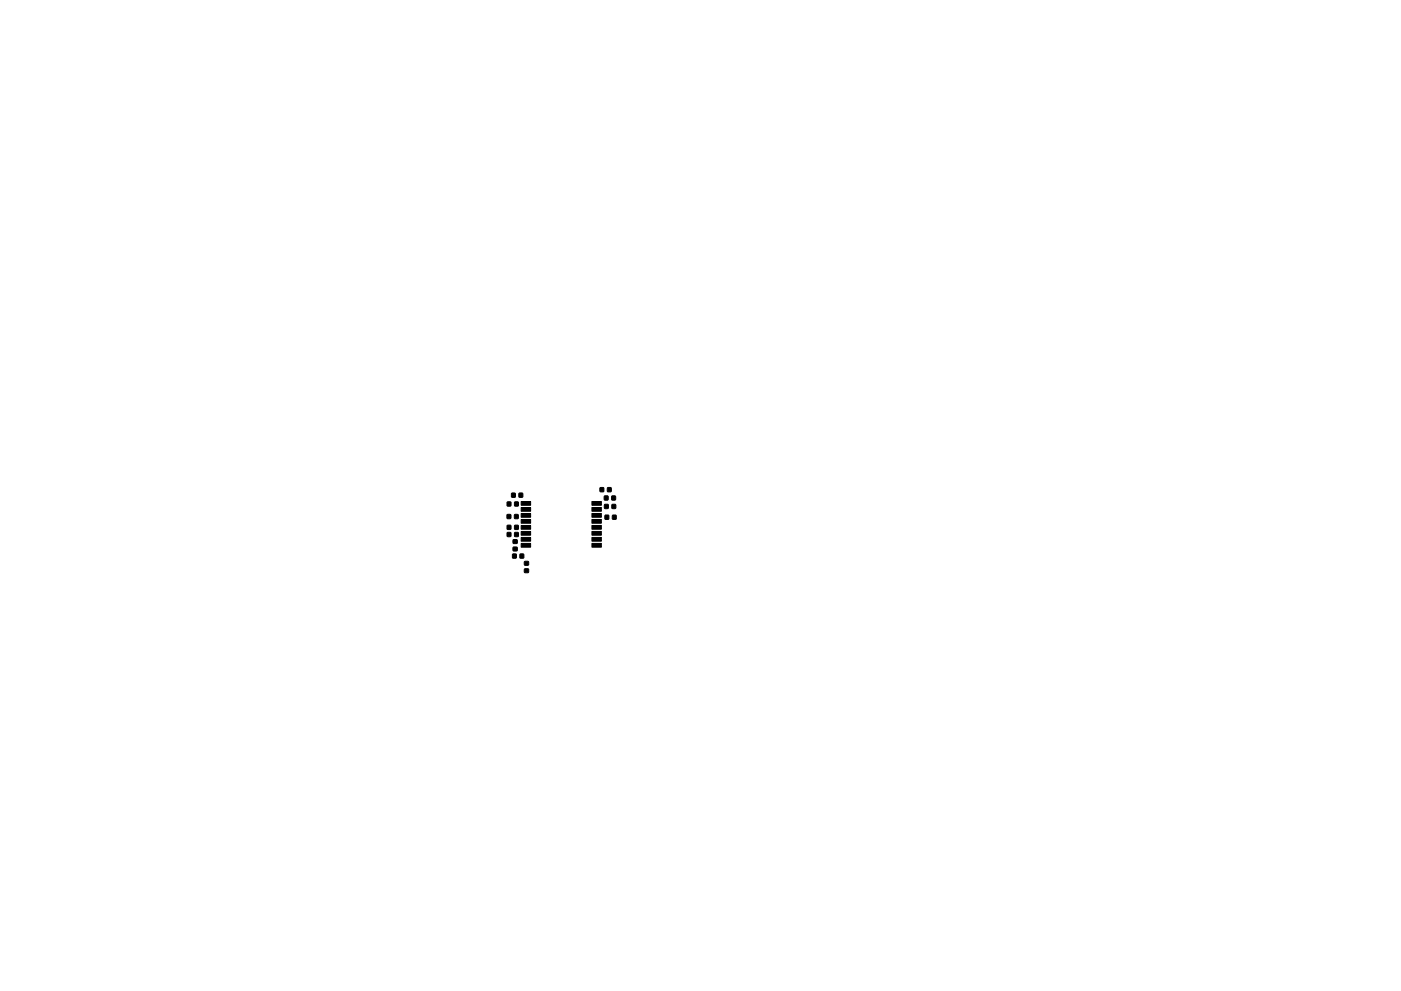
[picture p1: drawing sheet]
<svg xmlns="http://www.w3.org/2000/svg" width="297mm" height="210mm" viewBox="0 0 297 210" stroke-linecap="round" stroke-linejoin="round" font-family="sans-serif">
<g fill="#000" stroke="#000" stroke-width=".21">
<path d="M107.5 109.2h.8v.8h-.8zM107.6 106.5h.7v.9l-.8-.1zM107.6 113h.7v.8h-.8zM107.6 111.5h.7v.8h-.8zM108.5 104.7h.7v.8h-.7zM108.7 117.6h.8l-.1 .8h-.7zM108.8 116.1h.8v.7l-.8 .1zM108.8 114.5h.8v.8h-.8zM109.1 109.2h.8l-.1 .8h-.7zM109.1 106.5h.8v.9l-.8-.1zM109.1 113h.8v.8h-.8zM109.1 111.5h.8v.8h-.8z"/>
<path d="M110.1 104.7h.7v.8h-.8zM110.3 117.6h.7v.8h-.7zM111.2 119.1h.8v.8h-.8zM110.5 106.4h2v.8h-2zM110.5 107.7h2v.8h-2zM110.5 108.9h2v.8h-2zM110.5 110.2h2v.8h-2zM110.5 111.5h2v.8h-2zM110.5 112.8h2v.8h-2zM110.5 114h2v.8h-2zM110.5 115.3h2v.8h-2zM125.5 106.4h2v.8h-2z"/>
<path d="M125.5 107.7h2v.8h-2zM125.5 108.9h2v.8h-2zM125.5 110.2h2v.8h-2zM125.5 111.5h2v.8h-2zM125.5 112.8h2v.8h-2zM125.5 114h2v.8h-2zM125.5 115.3h2v.8h-2zM127.2 103.5h.8v.8h-.8zM128.2 105.2l.7 .1v.8h-.8zM128.2 107l.8 .1-.1 .8-.7-.1zM128.3 109.3h.8l-.1 .9-.7-.1zM128.8 103.5h.8l-.1 .8h-.7z"/>
<path d="M129.7 105.2l.8 .1v.8h-.8zM129.8 107l.7 .1v.8l-.7-.1zM129.9 109.3h.7v.9l-.7-.1zM111.2 120.7h.8v.8h-.8z"/>
</g>
</svg>
